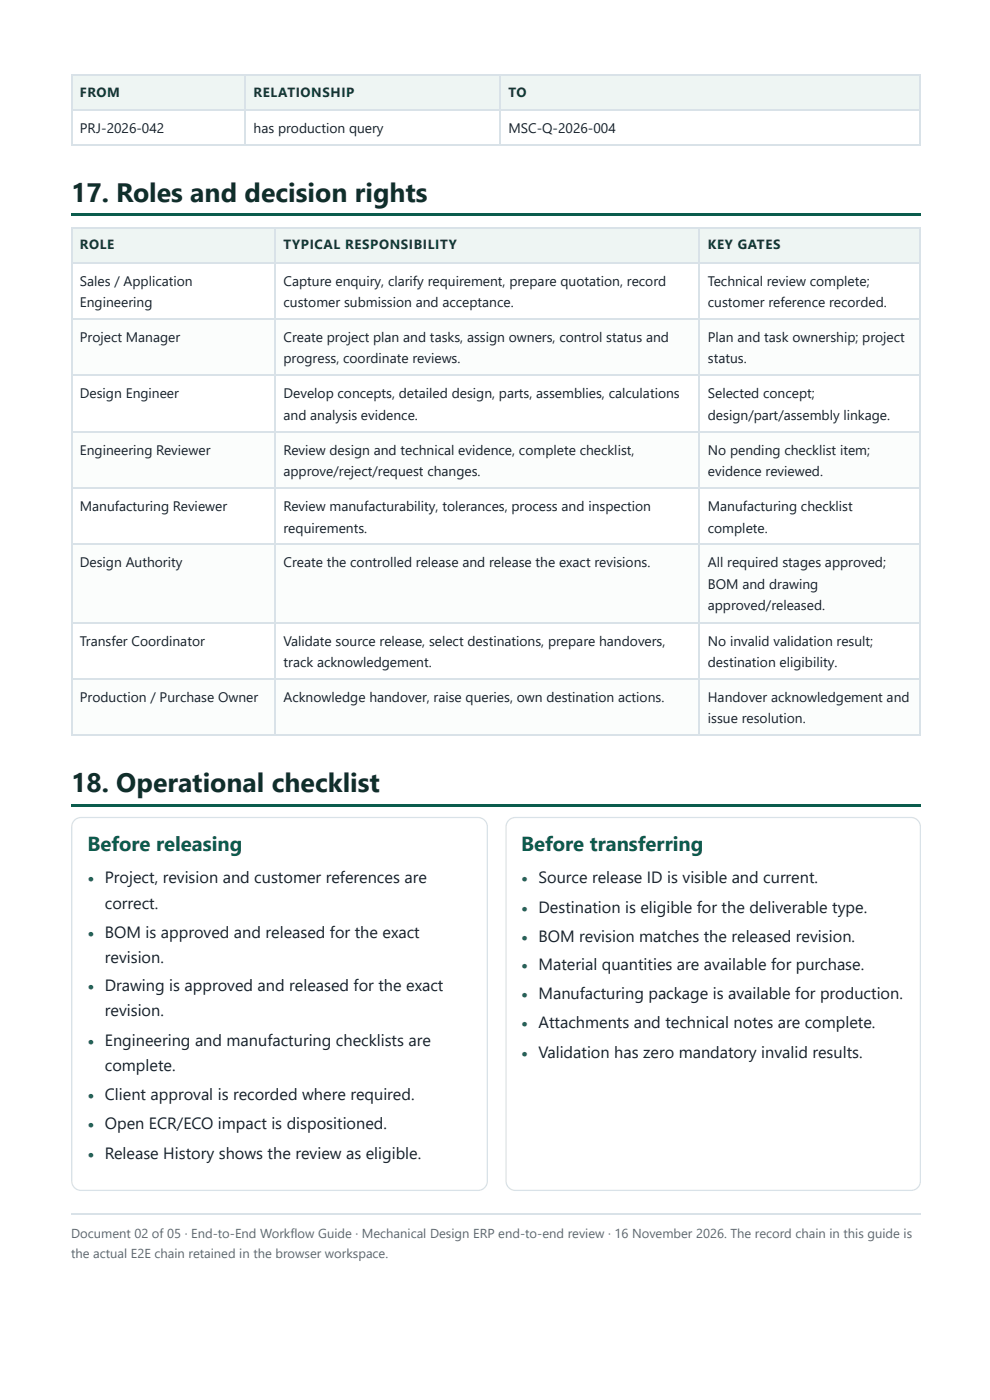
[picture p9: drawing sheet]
<svg xmlns="http://www.w3.org/2000/svg" width="210mm" height="297mm" viewBox="0 0 210 297" stroke-linecap="round" stroke-linejoin="round" font-family="sans-serif">
<defs><g id="words">
<g font-size="5.6" fill="#0f2f2a">
<text x="15.1" y="42.9">17. Roles and decision rights</text>
<text x="15.1" y="168">18. Operational checklist</text>
</g>
<g font-size="4.3" fill="#0b5c4d">
<text x="18.5" y="180.4">Before releasing</text>
<text x="110.5" y="180.4">Before transferring</text>
</g>
<g font-size="3.5" fill="#0f766e">
<text x="18.5" y="187.3">• Project, revision and customer references are</text>
<text x="110.5" y="187.3">• Source release ID is visible and current.</text>
<text x="110.5" y="193.7">• Destination is eligible for the deliverable type.</text>
<text x="18.5" y="199">• BOM is approved and released for the exact</text>
<text x="110.5" y="199.8">• BOM revision matches the released revision.</text>
<text x="110.5" y="205.8">• Material quantities are available for purchase.</text>
<text x="18.5" y="210.3">• Drawing is approved and released for the exact</text>
<text x="110.5" y="211.9">• Manufacturing package is available for production.</text>
<text x="18.5" y="222">• Engineering and manufacturing checklists are</text>
<text x="110.5" y="218">• Attachments and technical notes are complete.</text>
<text x="110.5" y="224.4">• Validation has zero mandatory invalid results.</text>
<text x="18.5" y="233.4">• Client approval is recorded where required.</text>
<text x="18.5" y="239.4">• Open ECR/ECO impact is dispositioned.</text>
<text x="18.5" y="245.8">• Release History shows the review as eligible.</text>
</g>
<g font-size="3.5" fill="#16202a">
<text x="22.2" y="192.9">correct.</text>
<text x="22.2" y="204.3">revision.</text>
<text x="22.2" y="215.6">revision.</text>
<text x="22.2" y="227.3">complete.</text>
</g>
<g font-size="2.9" fill="#16202a">
<text x="16.9" y="28.3">PRJ-2026-042</text>
<text x="53.8" y="28.3">has production query</text>
<text x="107.8" y="28.3">MSC-Q-2026-004</text>
<text x="16.9" y="60.6">Sales / Application</text>
<text x="16.9" y="65.1">Engineering</text>
<text x="60.1" y="60.6">Capture enquiry, clarify requirement, prepare quotation, record</text>
<text x="60.1" y="65.1">customer submission and acceptance.</text>
<text x="150.1" y="60.6">Technical review complete;</text>
<text x="150.1" y="65.1">customer reference recorded.</text>
<text x="16.9" y="72.5">Project Manager</text>
<text x="60.1" y="72.5">Create project plan and tasks, assign owners, control status and</text>
<text x="60.1" y="77">progress, coordinate reviews.</text>
<text x="150.1" y="72.5">Plan and task ownership; project</text>
<text x="150.1" y="77">status.</text>
<text x="16.9" y="84.4">Design Engineer</text>
<text x="60.1" y="84.4">Develop concepts, detailed design, parts, assemblies, calculations</text>
<text x="60.1" y="89.2">and analysis evidence.</text>
<text x="150.1" y="84.4">Selected concept;</text>
<text x="150.1" y="89.2">design/part/assembly linkage.</text>
<text x="16.9" y="96.6">Engineering Reviewer</text>
<text x="60.1" y="96.6">Review design and technical evidence, complete checklist,</text>
<text x="60.1" y="101.1">approve/reject/request changes.</text>
<text x="150.1" y="96.6">No pending checklist item;</text>
<text x="150.1" y="101.1">evidence reviewed.</text>
<text x="16.9" y="108.5">Manufacturing Reviewer</text>
<text x="60.1" y="108.5">Review manufacturability, tolerances, process and inspection</text>
<text x="60.1" y="113">requirements.</text>
<text x="150.1" y="108.5">Manufacturing checklist</text>
<text x="150.1" y="113">complete.</text>
<text x="16.9" y="120.4">Design Authority</text>
<text x="60.1" y="120.4">Create the controlled release and release the exact revisions.</text>
<text x="150.1" y="120.4">All required stages approved;</text>
<text x="150.1" y="124.9">BOM and drawing</text>
<text x="150.1" y="129.4">approved/released.</text>
<text x="16.9" y="137.1">Transfer Coordinator</text>
<text x="60.1" y="137.1">Validate source release, select destinations, prepare handovers,</text>
<text x="150.1" y="137.1">No invalid validation result;</text>
<text x="60.1" y="141.6">track acknowledgement.</text>
<text x="150.1" y="141.6">destination eligibility.</text>
<text x="16.9" y="149">Production / Purchase Owner</text>
<text x="60.1" y="149">Acknowledge handover, raise queries, own destination actions.</text>
<text x="150.1" y="149">Handover acknowledgement and</text>
<text x="150.1" y="153.5">issue resolution.</text>
</g>
<g font-size="2.8" fill="#0b3d34">
<text x="16.9" y="20.6">FROM</text>
<text x="53.8" y="20.6">RELATIONSHIP</text>
<text x="107.8" y="20.6">TO</text>
<text x="16.9" y="52.9">ROLE</text>
<text x="60.1" y="52.9">TYPICAL RESPONSIBILITY</text>
<text x="150.1" y="52.9">KEY GATES</text>
</g>
<g font-size="2.8" fill="#5b6774">
<text x="15.1" y="262.7">Document 02 of 05 · End-to-End Workflow Guide · Mechanical Design ERP end-to-end review · 16 November 2026. The record chain in this guide is</text>
<text x="15.1" y="267">the actual E2E chain retained in the browser workspace.</text>
</g>
</g></defs>
<g fill="#eef5f3">
<path d="M15.3 16.1h36.8v7.2h-36.8z"/>
<path d="M52.1 16.1h54v7.2h-54z"/>
<path d="M106.1 16.1h89v7.2h-89z"/>
</g>
<path d="M15.1 16h180M15.2 15.9v15.1M52 15.9v15.1M106 15.9v15.1M15.1 23.4h180M15.1 30.8h180" fill="none" stroke="#d9e2e8" stroke-width=".26"/>
<path d="M195.1 15.9v15.1" fill="none" stroke="#d9e2e8" stroke-width=".21"/>
<path d="M15.1 45.2h180v.6h-180z" fill="#0b5c4d"/>
<g fill="#eef5f3">
<path d="M15.3 48.4h43.2v7.2h-43.2z"/>
<path d="M58.5 48.4h89.9v7.2h-89.9z"/>
<path d="M148.4 48.4h46.7v7.2h-46.7z"/>
</g>
<g fill="#fbfdfc">
<path d="M15.3 67.7h43.2v11.9h-43.2z"/>
<path d="M58.5 67.7h89.9v11.9h-89.9z"/>
<path d="M148.4 67.7h46.7v11.9h-46.7z"/>
<path d="M15.3 91.5h43.2v12h-43.2z"/>
<path d="M58.5 91.5h89.9v12h-89.9z"/>
<path d="M148.4 91.5h46.7v12h-46.7z"/>
<path d="M15.3 115.6h43.2v16.4h-43.2z"/>
<path d="M58.5 115.6h89.9v16.4h-89.9z"/>
<path d="M148.4 115.6h46.7v16.4h-46.7z"/>
<path d="M15.3 143.9h43.2v12.2h-43.2z"/>
<path d="M58.5 143.9h89.9v12.2h-89.9z"/>
<path d="M148.4 143.9h46.7v12.2h-46.7z"/>
</g>
<g fill="none" stroke="#d9e2e8" stroke-width=".26">
<path d="M15.1 48.3h180M15.1 55.7h180M15.2 48.2v107.9M58.3 48.2v107.9M148.3 48.2v107.9M15.1 67.6h180M15.1 79.5h180M15.1 91.7h180M15.1 103.6h180M15.1 115.5h180M15.1 132.2h180M15.1 144.1h180"/>
<path d="M15.1 156h180"/>
</g>
<path d="M195.1 48.2v107.9" fill="none" stroke="#d9e2e8" stroke-width=".21"/>
<path d="M15.1 170.7h180v.5h-180z" fill="#0b5c4d"/>
<path d="M15.1 257.6h180" fill="none" stroke="#d9e2e8" stroke-width=".26"/>
<path d="M15.8 174l.6-.4 .8-.2h84.1a1.98 1.98 0 0 1 2 2v75.2a1.98 1.98 0 0 1-2 1.9h-84.1a1.98 1.98 0 0 1-2-1.9v-75.2l.2-.7z" fill="#fff"/>
<path d="M15.8 174l.6-.4 .8-.2h84.1a1.98 1.98 0 0 1 2 2v75.2a1.98 1.98 0 0 1-2 1.9h-84.1a1.98 1.98 0 0 1-2-1.9v-75.2l.2-.7z" fill="none" stroke="#d9e2e8" stroke-width=".26"/>
<path d="M107.9 174l.6-.4 .8-.2h83.8a1.98 1.98 0 0 1 2 2v75.2a1.98 1.98 0 0 1-2 1.9h-83.8a1.98 1.98 0 0 1-2-1.9v-75.2l.1-.7z" fill="#fff"/>
<path d="M107.9 174l.6-.4 .8-.2h83.8a1.98 1.98 0 0 1 2 2v75.2a1.98 1.98 0 0 1-2 1.9h-83.8a1.98 1.98 0 0 1-2-1.9v-75.2l.1-.7z" fill="none" stroke="#d9e2e8" stroke-width=".26"/>
<use href="#words"/>
</svg>
